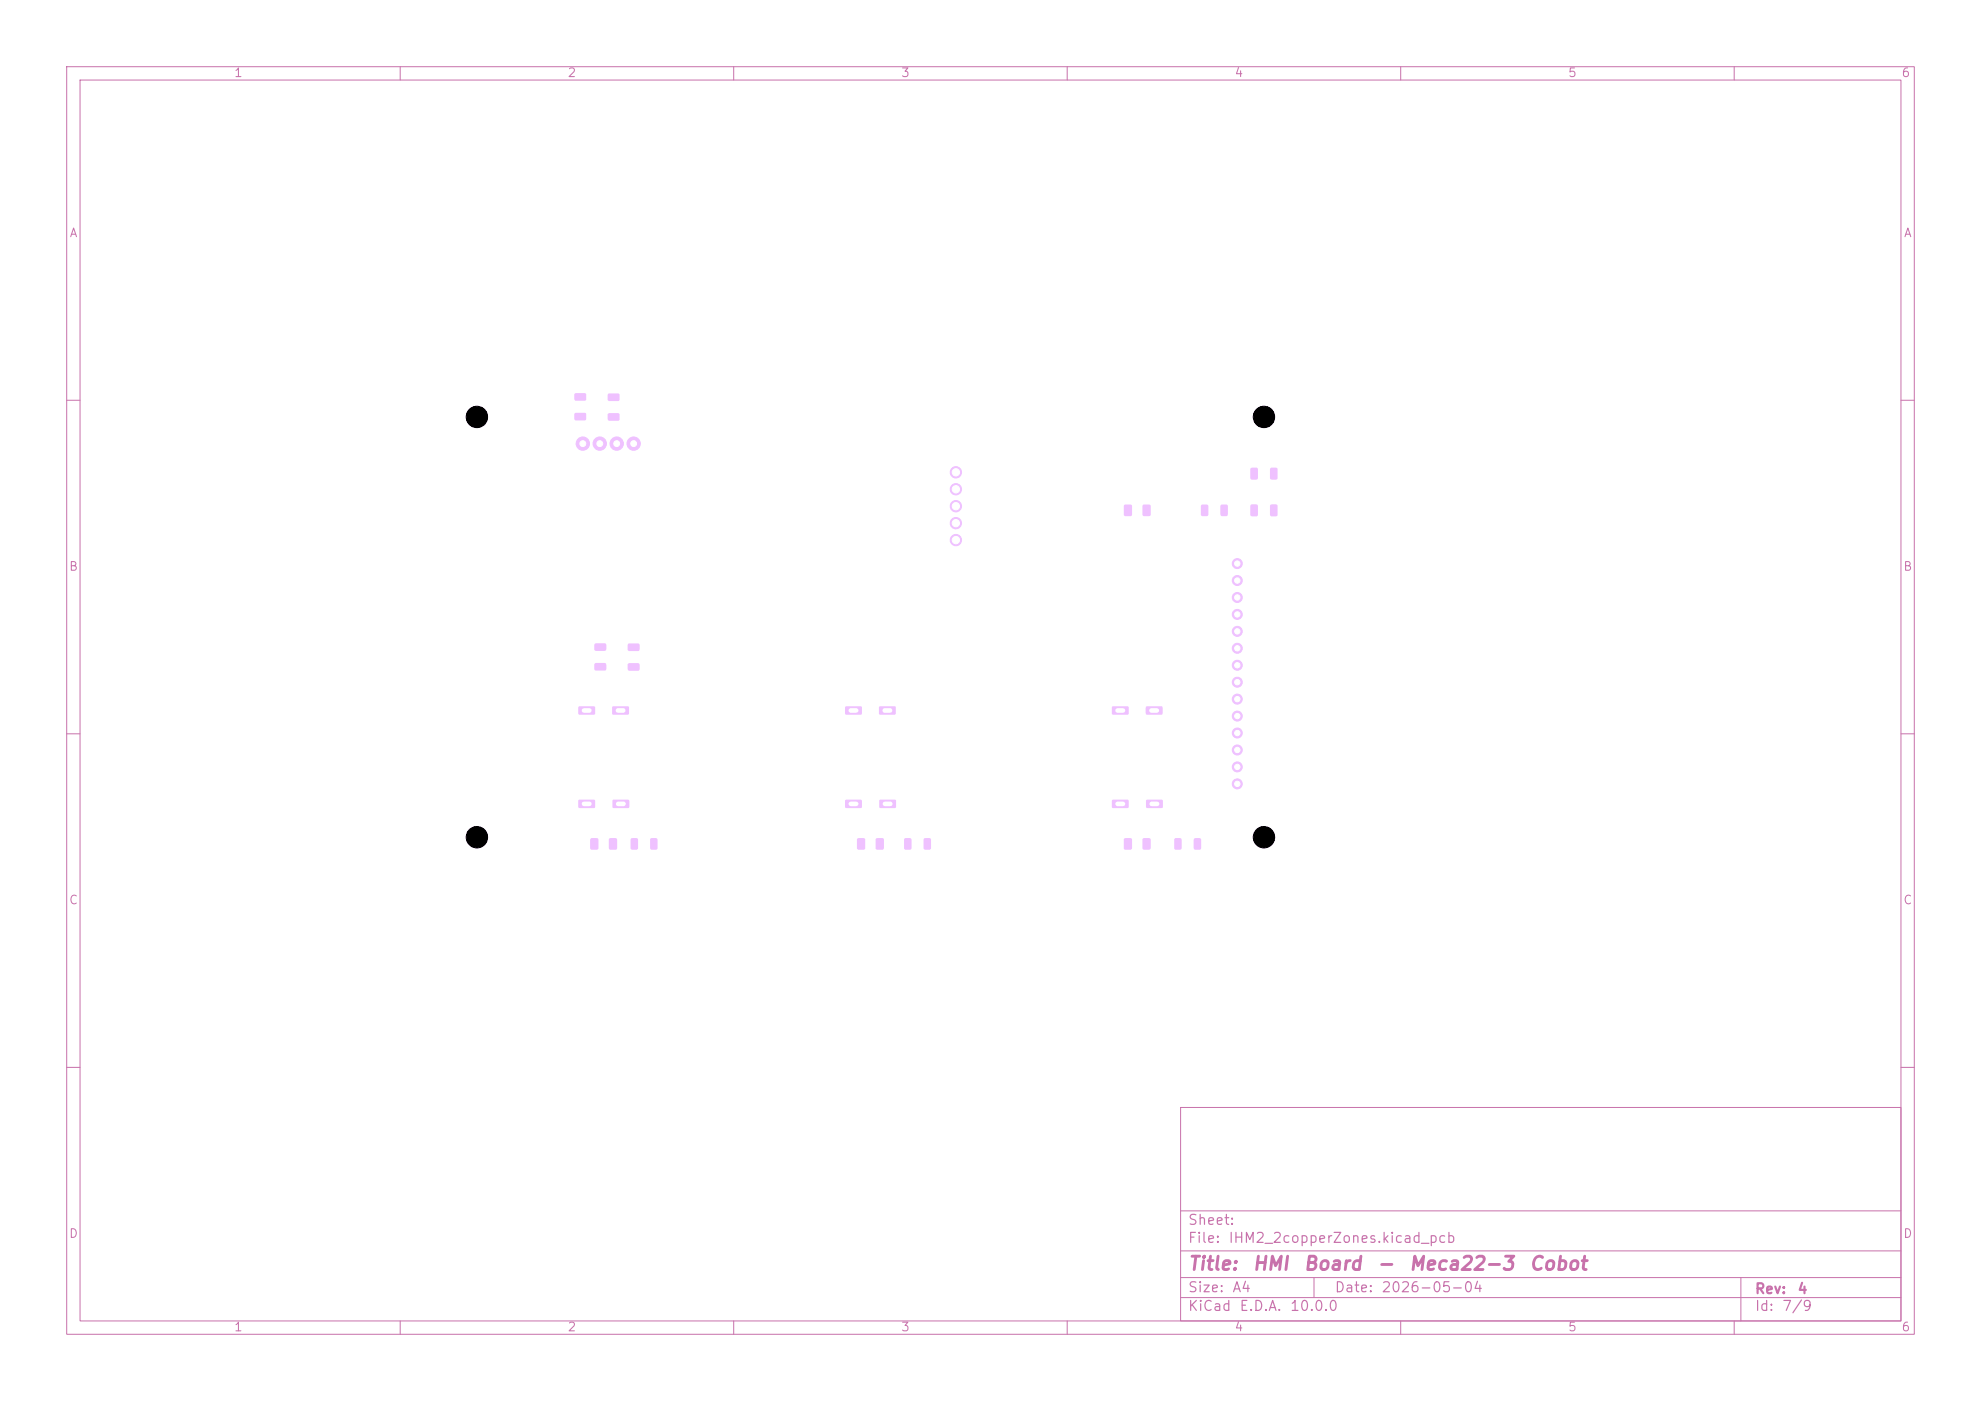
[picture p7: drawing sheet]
<svg xmlns="http://www.w3.org/2000/svg" width="297mm" height="210mm" viewBox="0 0 297 210" stroke-linecap="round" stroke-linejoin="round" font-family="sans-serif">
<defs><g id="words">
<g font-size="2" fill="#c872ab">
<text x="178" y="190.9">Title:</text>
<text x="187.7" y="190.9">HMI</text>
<text x="195.3" y="190.9">Board</text>
<text x="206.3" y="190.9">-</text>
<text x="211.1" y="190.9">Meca22-3</text>
<text x="229.1" y="190.9">Cobot</text>
</g>
<g font-size="1.5" fill="#c872ab">
<text x="178" y="184">Sheet:</text>
<text x="178" y="186.7">File:</text>
<text x="184.1" y="186.7">IHM2_2copperZones.kicad_pcb</text>
<text x="178" y="196.9">KiCad</text>
<text x="178" y="194.1">Size:</text>
<text x="184.7" y="194.1">A4</text>
<text x="185.7" y="196.9">E.D.A.</text>
<text x="193.3" y="196.9">10.0.0</text>
<text x="200" y="194.1">Date:</text>
<text x="207" y="194.1">2026-05-04</text>
<text x="263" y="194.3">Rev:</text>
<text x="263" y="196.9">Id:</text>
<text x="267.1" y="196.9">7/9</text>
<text x="269.4" y="194.3">4</text>
</g>
<g font-size="1.3" fill="#c872ab">
<text x="35" y="11.9">1</text>
<text x="85" y="11.9">2</text>
<text x="135" y="11.9">3</text>
<text x="185" y="11.9">4</text>
<text x="235" y="11.9">5</text>
<text x="285" y="11.9">6</text>
<text x="10.3" y="35.9">A</text>
<text x="285.4" y="35.9">A</text>
<text x="10.3" y="85.9">B</text>
<text x="285.3" y="85.9">B</text>
<text x="10.3" y="135.9">C</text>
<text x="285.3" y="135.9">C</text>
<text x="10.3" y="185.9">D</text>
<text x="285.3" y="185.9">D</text>
<text x="35" y="199.9">1</text>
<text x="85" y="199.9">2</text>
<text x="135" y="199.9">3</text>
<text x="185" y="199.9">4</text>
<text x="235" y="199.9">5</text>
<text x="285" y="199.9">6</text>
</g>
</g></defs>
<g fill="none" stroke="#c872ab" stroke-width=".15">
<path d="M10 10h277v190h-277zM12 12h273v186h-273zM60 10v2M110 10v2M160 10v2M210 10v2M260 10v2M10 60h2M285 60h2M10 110h2M285 110h2M10 160h2"/>
<path d="M177 166h108v32h-108zM285 160h2M60 198v2M110 198v2M160 198v2M177 194.5h108M177 191.5h108M177 187.5h108M177 181.5h108M197 191.5v3M210 198v2M260 198v2"/>
<path d="M261 191.5v6.5"/>
</g>
<g fill="#efc1ff">
<path d="M168.5 125.7l1-.1 .2 .2v1.3l-.1 .3h-.9l-.2-.2z"/>
<path d="M171.3 125.7l1-.1 .2 .2v1.3l-.1 .3h-.9l-.2-.2z"/>
</g>
<g fill="#efc1ff" stroke="#efc1ff" stroke-width=".15">
<circle cx="87.4" cy="66.5" r="1"/>
<circle cx="89.9" cy="66.5" r="1"/>
<circle cx="92.5" cy="66.5" r="1"/>
<circle cx="95" cy="66.5" r="1"/>
<circle cx="189.5" cy="125.5" r="1.6"/>
</g>
<g fill="#efc1ff">
<path d="M86.7 105.9h2.4l.1 .2v.9l-.2 .1h-2.2l-.1-.2z"/>
<path d="M91.8 105.9h2.4l.1 .2v.9l-.2 .1h-2.2l-.1-.2z"/>
<path d="M86.7 119.9h2.4l.1 .2v.9l-.2 .1h-2.2l-.1-.2z"/>
<path d="M91.9 119.9h2.3l.1 .2v.9l-.1 .1h-2.3l-.1-.2z"/>
<path d="M183 75.7l.8-.1 .3 .2v1.3l-.2 .3h-.7l-.2-.2z"/>
<path d="M180.1 75.7l.8-.1 .2 .2 .1 1.3-.2 .3h-.7l-.2-.2z"/>
<path d="M97.5 125.7l.8-.1 .3 .2v1.3l-.2 .3h-.7l-.2-.2z"/>
<path d="M94.6 125.7l.8-.1 .2 .2 .1 1.3-.2 .3h-.7l-.2-.2z"/>
<path d="M179 125.7l.8-.1 .3 .2v1.3l-.2 .3h-.7l-.2-.2z"/>
<path d="M176.1 125.7l.8-.1 .2 .2 .1 1.3-.2 .3h-.7l-.2-.2z"/>
<path d="M168.5 75.7l1-.1 .2 .2v1.3l-.1 .3h-.9l-.2-.2z"/>
<path d="M171.3 75.7l1-.1 .2 .2v1.3l-.1 .3h-.9l-.2-.2z"/>
<path d="M88.5 125.7l1-.1 .2 .2v1.3l-.1 .3h-.9l-.2-.2z"/>
<path d="M91.3 125.7l1-.1 .2 .2v1.3l-.1 .3h-.9l-.2-.2z"/>
</g>
<g fill="#efc1ff" stroke="#efc1ff" stroke-width=".15">
<circle cx="189.5" cy="62.5" r="1.6"/>
<circle cx="71.5" cy="62.5" r="1.6"/>
</g>
<g fill="#efc1ff">
<path d="M187.5 75.7l.9-.1 .2 .2v1.4l-.2 .2h-.7l-.2-.2z"/>
<path d="M190.5 75.7l.8-.1 .2 .2v1.4l-.1 .2h-.8l-.2-.2z"/>
</g>
<g fill="#efc1ff" stroke="#efc1ff" stroke-width=".15">
<circle cx="185.5" cy="84.5" r=".75"/>
<circle cx="185.5" cy="87" r=".75"/>
<circle cx="185.5" cy="89.6" r=".75"/>
<circle cx="185.5" cy="92.1" r=".75"/>
<circle cx="185.5" cy="94.6" r=".75"/>
<circle cx="185.5" cy="97.2" r=".75"/>
<circle cx="185.5" cy="99.7" r=".75"/>
<circle cx="185.5" cy="102.3" r=".75"/>
<circle cx="185.5" cy="104.8" r=".75"/>
<circle cx="185.5" cy="107.3" r=".75"/>
<circle cx="185.5" cy="109.9" r=".75"/>
<circle cx="185.5" cy="112.4" r=".75"/>
<circle cx="185.5" cy="115" r=".75"/>
<circle cx="185.5" cy="117.5" r=".75"/>
<circle cx="143.3" cy="70.8" r=".85"/>
<circle cx="143.3" cy="73.3" r=".85"/>
<circle cx="143.3" cy="75.9" r=".85"/>
<circle cx="143.3" cy="78.4" r=".85"/>
<circle cx="143.3" cy="81" r=".85"/>
</g>
<g fill="#efc1ff">
<path d="M138.5 125.7l.8-.1 .3 .2v1.3l-.2 .3h-.7l-.2-.2z"/>
<path d="M135.6 125.7l.8-.1 .2 .2 .1 1.3-.2 .3h-.7l-.2-.2z"/>
<path d="M166.7 105.9h2.4l.1 .2v.9l-.2 .1h-2.2l-.1-.2z"/>
<path d="M171.8 105.9h2.4l.1 .2v.9l-.2 .1h-2.2l-.1-.2z"/>
<path d="M166.7 119.9h2.4l.1 .2v.9l-.2 .1h-2.2l-.1-.2z"/>
<path d="M171.9 119.9h2.3l.2 .2-.1 .9-.1 .1h-2.3l-.1-.2z"/>
<path d="M187.5 70.2l.9-.1 .2 .2v1.4l-.2 .2h-.7l-.2-.2z"/>
<path d="M190.5 70.2l.8-.1 .2 .2v1.4l-.1 .2h-.8l-.2-.2z"/>
<path d="M94.2 96.5h1.5l.2 .2v.7l-.3 .2h-1.3l-.2-.2z"/>
<path d="M94.2 99.5l1.5-.1 .2 .3v.7l-.3 .2-1.3-.1-.2-.2z"/>
<path d="M91.2 62l1.5-.1 .2 .3v.7l-.2 .2h-1.4l-.2-.3z"/>
<path d="M91.2 59h1.5l.2 .2v.8l-.2 .1h-1.4l-.2-.2z"/>
</g>
<circle cx="71.5" cy="125.5" r="1.6" fill="#efc1ff" stroke="#efc1ff" stroke-width=".15"/>
<g fill="#efc1ff">
<path d="M89.2 96.5l1.5-.1 .2 .3v.7l-.3 .2h-1.3l-.2-.3z"/>
<path d="M89.2 99.4h1.5l.2 .2v.8l-.3 .1h-1.3l-.2-.2z"/>
<path d="M128.5 125.7l1-.1 .2 .2v1.3l-.1 .3h-.9l-.2-.2z"/>
<path d="M131.3 125.7l1-.1 .2 .2v1.3l-.1 .3h-.9l-.2-.2z"/>
<path d="M126.7 105.9h2.4l.1 .2v.9l-.2 .1h-2.2l-.1-.2z"/>
<path d="M131.8 105.9h2.4l.1 .2v.9l-.2 .1h-2.2l-.1-.2z"/>
<path d="M126.7 119.9h2.4l.1 .2v.9l-.2 .1h-2.2l-.1-.2z"/>
<path d="M131.9 119.9h2.3l.1 .2v.9l-.1 .1h-2.3l-.1-.2z"/>
<path d="M86.2 61.9h1.5l.2 .2v.8l-.2 .1h-1.4l-.2-.2z"/>
<path d="M86.2 59l1.5-.1 .2 .3v.7l-.2 .2h-1.4l-.2-.3z"/>
</g>
<g fill="#fff" stroke="#fff" stroke-width=".15">
<circle cx="87.4" cy="66.5" r=".44"/>
<circle cx="89.9" cy="66.5" r=".44"/>
<circle cx="92.5" cy="66.5" r=".44"/>
<circle cx="95" cy="66.5" r=".44"/>
<circle cx="185.5" cy="84.5" r=".4"/>
<circle cx="185.5" cy="87" r=".4"/>
<circle cx="185.5" cy="89.6" r=".4"/>
<circle cx="185.5" cy="92.1" r=".4"/>
<circle cx="185.5" cy="94.6" r=".4"/>
<circle cx="185.5" cy="97.2" r=".4"/>
<circle cx="185.5" cy="99.7" r=".4"/>
<circle cx="185.5" cy="102.3" r=".4"/>
<circle cx="185.5" cy="104.8" r=".4"/>
<circle cx="185.5" cy="107.3" r=".4"/>
<circle cx="185.5" cy="109.9" r=".4"/>
<circle cx="185.5" cy="112.4" r=".4"/>
<circle cx="185.5" cy="115" r=".4"/>
<circle cx="185.5" cy="117.5" r=".4"/>
<circle cx="143.3" cy="70.8" r=".55"/>
<circle cx="143.3" cy="73.3" r=".55"/>
<circle cx="143.3" cy="75.9" r=".55"/>
<circle cx="143.3" cy="78.4" r=".55"/>
<circle cx="143.3" cy="81" r=".55"/>
</g>
<g fill="#000" stroke="#000" stroke-width=".15">
<circle cx="71.5" cy="62.5" r="1.6"/>
<circle cx="189.5" cy="62.5" r="1.6"/>
<circle cx="71.5" cy="125.5" r="1.6"/>
<circle cx="189.5" cy="125.5" r="1.6"/>
</g>
<path d="M87.6 106.5h.8M92.6 106.5h.8M127.6 106.5h.8M132.6 106.5h.8M167.6 106.5h.8M172.6 106.5h.8M87.6 120.5h.8M92.7 120.5h.8M127.6 120.5h.8M132.7 120.5h.8M167.6 120.5h.8M172.7 120.5h.8" fill="none" stroke="#fff" stroke-width=".7"/>
<use href="#words"/>
</svg>
